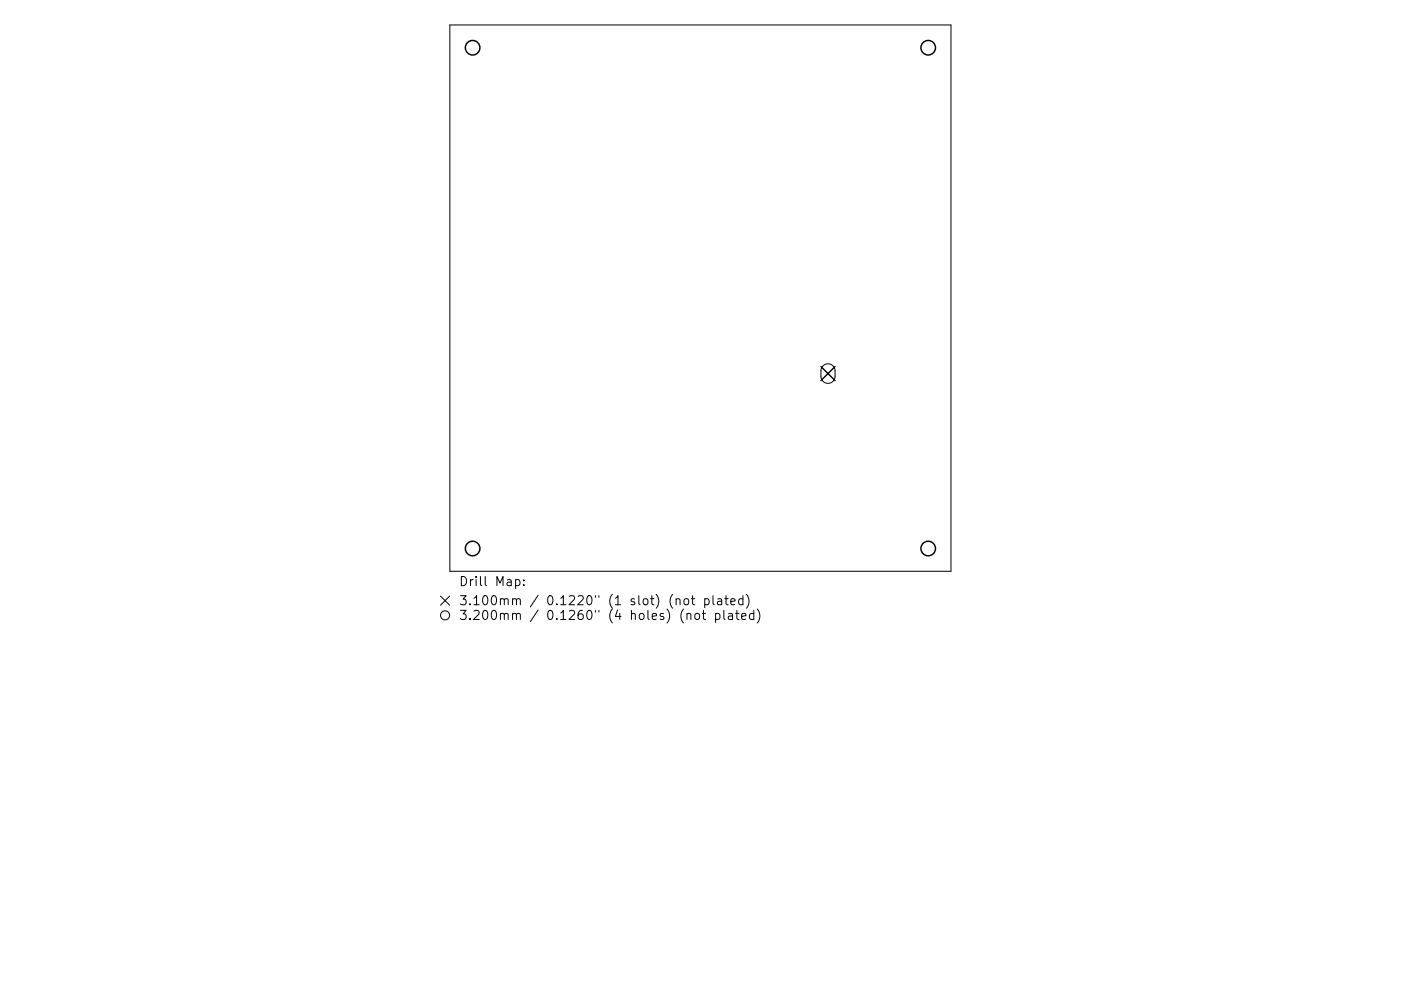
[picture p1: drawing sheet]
<svg xmlns="http://www.w3.org/2000/svg" width="297mm" height="210mm" viewBox="0 0 297 210" stroke-linecap="round" stroke-linejoin="round" font-family="sans-serif">
<defs><g id="words">
<g font-size="2.7">
<text x="97.3" y="124.9">Drill</text>
<text x="105" y="124.9">Map:</text>
<text x="97.3" y="129">3.100mm</text>
<text x="116" y="129">0.1220&quot;</text>
<text x="129.3" y="129">(1</text>
<text x="134.1" y="129">slot)</text>
<text x="142.5" y="129">(not</text>
<text x="150" y="129">plated)</text>
<text x="97.3" y="132.1">3.200mm</text>
<text x="116" y="132.1">0.1260&quot;</text>
<text x="129.3" y="132.1">(4</text>
<text x="134.1" y="132.1">holes)</text>
<text x="144.8" y="132.1">(not</text>
<text x="152.3" y="132.1">plated)</text>
</g>
</g></defs>
<g fill="none" stroke="#000" stroke-width=".21">
<path d="M95.4 5.3h106.2v115.9h-106.2zM174.5 77.6a1.5 1.5 0 0 1 1.6-.3 1.5 1.5 0 0 1 .9 1.4v1.1a1.5 1.5 0 0 1-1.4 1.5 1.5 1.5 0 0 1-1.5-1.5v-1.4zM93.4 126.5l1.9 1.9M95.3 126.5l-1.9 1.9M102.9 122.3v1.7l.3 .3M108.7 127.2l.2-.2 .5 .1 .1 1.2M108.7 130.3l.2-.2 .5 .1 .1 1.2M109.5 127.3l.3-.3 .4 .1 .1 1.2M109.5 130.4l.3-.3 .4 .1 .1 1.2M114.1 126.3l-1.7 2.5M114.1 129.4l-1.7 2.5M126.2 126.4v.3"/>
<path d="M126.2 129.5v.4M127 126.4v.3M127 129.5v.4"/>
<circle cx="94.4" cy="130.6" r=".97"/>
</g>
<path d="M174.1 77.8l2.9 3M177 77.8l-2.9 3" fill="none" stroke="#000" stroke-width=".3"/>
<g fill="none" stroke="#000" stroke-width=".31">
<circle cx="100.2" cy="10.1" r="1.55"/>
<circle cx="196.8" cy="10.1" r="1.55"/>
<circle cx="100.2" cy="116.4" r="1.55"/>
<circle cx="196.8" cy="116.4" r="1.55"/>
</g>
<use href="#words"/>
</svg>
